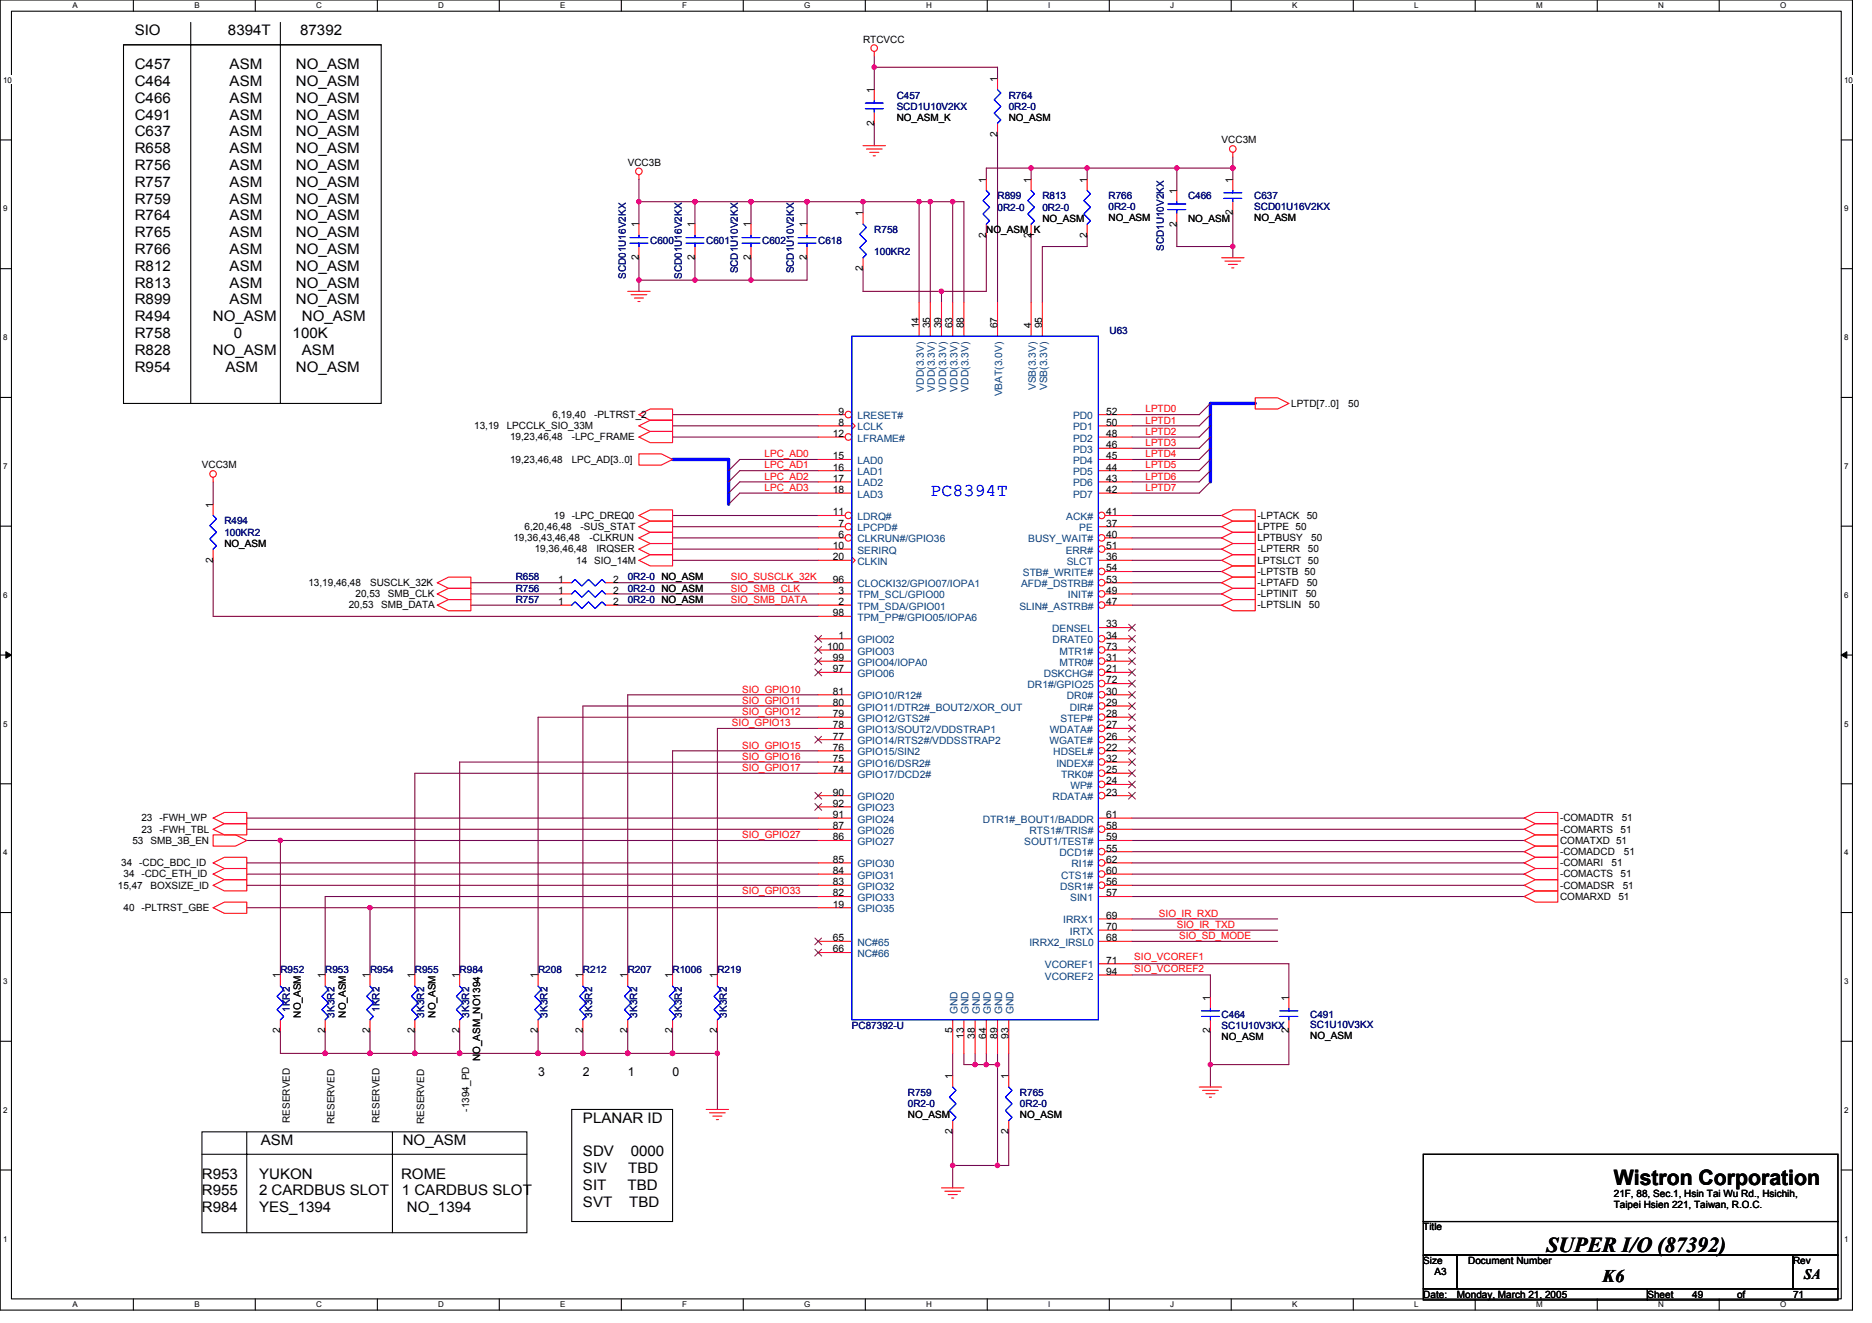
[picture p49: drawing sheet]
<svg xmlns="http://www.w3.org/2000/svg" width="297mm" height="210mm" viewBox="0 0 297 210" stroke-linecap="round" stroke-linejoin="round" font-family="sans-serif">
<defs><g id="words">
<g font-size="3.4">
<text x="256.1" y="188">Wistron Corporation</text>
<text x="245.4" y="198.6">SUPER I/O (87392)</text>
</g>
<text font-size="2.8" fill="#00f" x="147.6" y="78.7">PC8394T</text>
<text font-size="2.8" x="254.3" y="203.5">K6</text>
<g font-size="2.3">
<text x="21.4" y="5.6">SIO</text>
<text x="36.2" y="5.6">8394T</text>
<text x="47.6" y="5.6">87392</text>
<text x="21.4" y="11">C457</text>
<text x="36.4" y="11">ASM</text>
<text x="47" y="11">NO_ASM</text>
<text x="21.4" y="13.6">C464</text>
<text x="21.4" y="16.3">C466</text>
<text x="36.4" y="13.6">ASM</text>
<text x="36.4" y="16.3">ASM</text>
<text x="47" y="13.6">NO_ASM</text>
<text x="47" y="16.3">NO_ASM</text>
<text x="21.4" y="19">C491</text>
<text x="21.4" y="21.6">C637</text>
<text x="36.4" y="19">ASM</text>
<text x="36.4" y="21.6">ASM</text>
<text x="47" y="19">NO_ASM</text>
<text x="47" y="21.6">NO_ASM</text>
<text x="21.4" y="24.3">R658</text>
<text x="21.4" y="27">R756</text>
<text x="21.4" y="29.6">R757</text>
<text x="36.4" y="24.3">ASM</text>
<text x="36.4" y="27">ASM</text>
<text x="36.4" y="29.6">ASM</text>
<text x="47" y="24.3">NO_ASM</text>
<text x="47" y="27">NO_ASM</text>
<text x="47" y="29.6">NO_ASM</text>
<text x="21.4" y="32.3">R759</text>
<text x="21.4" y="35">R764</text>
<text x="36.4" y="32.3">ASM</text>
<text x="36.4" y="35">ASM</text>
<text x="47" y="32.3">NO_ASM</text>
<text x="47" y="35">NO_ASM</text>
<text x="21.4" y="37.6">R765</text>
<text x="21.4" y="40.3">R766</text>
<text x="36.4" y="37.6">ASM</text>
<text x="36.4" y="40.3">ASM</text>
<text x="47" y="37.6">NO_ASM</text>
<text x="47" y="40.3">NO_ASM</text>
<text x="21.4" y="43">R812</text>
<text x="21.4" y="45.6">R813</text>
<text x="36.4" y="43">ASM</text>
<text x="36.4" y="45.6">ASM</text>
<text x="47" y="43">NO_ASM</text>
<text x="47" y="45.6">NO_ASM</text>
<text x="21.4" y="48.3">R899</text>
<text x="21.4" y="51">R494</text>
<text x="21.4" y="53.6">R758</text>
<text x="33.8" y="51">NO_ASM</text>
<text x="36.4" y="48.3">ASM</text>
<text x="37.1" y="53.6">0</text>
<text x="46.4" y="53.6">100K</text>
<text x="47" y="48.3">NO_ASM</text>
<text x="47.9" y="51">NO_ASM</text>
<text x="21.4" y="56.3">R828</text>
<text x="21.4" y="59">R954</text>
<text x="33.8" y="56.3">NO_ASM</text>
<text x="35.8" y="59">ASM</text>
<text x="47" y="59">NO_ASM</text>
<text x="47.9" y="56.3">ASM</text>
<text x="92.5" y="178.1">PLANAR ID</text>
<text x="41.4" y="181.7">ASM</text>
<text x="63.9" y="181.7">NO_ASM</text>
<text x="92.5" y="183.4">SDV</text>
<text x="100.1" y="183.4">0000</text>
<text x="32" y="187">R953</text>
<text x="32" y="189.7">R955</text>
<text x="41.1" y="187">YUKON</text>
<text x="41.1" y="189.7">2 CARDBUS SLOT</text>
<text x="63.6" y="187">ROME</text>
<text x="63.8" y="189.7">1 CARDBUS SLOT</text>
<text x="92.5" y="186.1">SIV</text>
<text x="92.5" y="188.8">SIT</text>
<text x="92.5" y="191.4">SVT</text>
<text x="99.6" y="188.8">TBD</text>
<text x="99.7" y="186.1">TBD</text>
<text x="99.8" y="191.4">TBD</text>
<text x="32" y="192.3">R984</text>
<text x="41.1" y="192.3">YES_1394</text>
<text x="64.6" y="192.3">NO_1394</text>
<text x="286.3" y="203">SA</text>
</g>
<g font-size="1.9">
<text x="85.4" y="170.7">3</text>
<text x="92.5" y="170.7">2</text>
<text x="99.6" y="170.7">1</text>
<text x="106.7" y="170.7">0</text>
</g>
<g font-size="1.6">
<text x="136.9" y="6.8">RTCVCC</text>
<text x="138.7" y="14.8" transform="rotate(-90 138.7 14.8)">1</text>
<text x="158.3" y="13" transform="rotate(-90 158.3 13)">1</text>
<text x="138.7" y="19.9" transform="rotate(-90 138.7 19.9)">2</text>
<text x="142.3" y="19.2">NO_ASM_K</text>
<text x="158.3" y="21.7" transform="rotate(-90 158.3 21.7)">2</text>
<text x="160.1" y="19.2">NO_ASM</text>
<text x="193.8" y="22.8">VCC3M</text>
<text x="99.6" y="26.3">VCC3B</text>
<text x="156.5" y="29" transform="rotate(-90 156.5 29)">1</text>
<text x="163.6" y="29" transform="rotate(-90 163.6 29)">1</text>
<text x="172.5" y="29" transform="rotate(-90 172.5 29)">1</text>
<text x="195.6" y="29" transform="rotate(-90 195.6 29)">1</text>
<text x="136.9" y="34.3" transform="rotate(-90 136.9 34.3)">1</text>
<text x="165.4" y="35.2">NO_ASM</text>
<text x="175.9" y="35">NO_ASM</text>
<text x="186.7" y="35.9" transform="rotate(-90 186.7 35.9)">2</text>
<text x="186.7" y="30.8" transform="rotate(-90 186.7 30.8)">1</text>
<text x="188.5" y="35.2">NO_ASM</text>
<text x="195.6" y="34.2" transform="rotate(-90 195.6 34.2)">2</text>
<text x="199" y="35">NO_ASM</text>
<text x="101.4" y="41.3" transform="rotate(-90 101.4 41.3)">2</text>
<text x="101.4" y="36.1" transform="rotate(-90 101.4 36.1)">1</text>
<text x="110.3" y="41.3" transform="rotate(-90 110.3 41.3)">2</text>
<text x="110.3" y="36.1" transform="rotate(-90 110.3 36.1)">1</text>
<text x="119.1" y="41.3" transform="rotate(-90 119.1 41.3)">2</text>
<text x="119.1" y="36.1" transform="rotate(-90 119.1 36.1)">1</text>
<text x="128" y="41.3" transform="rotate(-90 128 41.3)">2</text>
<text x="128" y="36.1" transform="rotate(-90 128 36.1)">1</text>
<text x="156.5" y="37.7" transform="rotate(-90 156.5 37.7)">2</text>
<text x="156.5" y="37">NO_ASM_K</text>
<text x="163.6" y="37.7" transform="rotate(-90 163.6 37.7)">2</text>
<text x="172.5" y="37.7" transform="rotate(-90 172.5 37.7)">2</text>
<text x="136.9" y="43.1" transform="rotate(-90 136.9 43.1)">2</text>
<text x="145.8" y="52.1" transform="rotate(-90 145.8 52.1)">14</text>
<text x="147.6" y="52.1" transform="rotate(-90 147.6 52.1)">35</text>
<text x="149.4" y="52.1" transform="rotate(-90 149.4 52.1)">39</text>
<text x="151.1" y="52.1" transform="rotate(-90 151.1 52.1)">63</text>
<text x="152.9" y="52.1" transform="rotate(-90 152.9 52.1)">88</text>
<text x="158.3" y="52.1" transform="rotate(-90 158.3 52.1)">67</text>
<text x="163.6" y="52.1" transform="rotate(-90 163.6 52.1)">4</text>
<text x="165.4" y="52.1" transform="rotate(-90 165.4 52.1)">95</text>
<text x="133" y="65.8">9</text>
<text x="175.5" y="65.8">52</text>
<text x="204.9" y="64.5">LPTD[7..0]</text>
<text x="213.9" y="64.5">50</text>
<text x="75.2" y="68.1">13,19</text>
<text x="80.4" y="68.1">LPCCLK_SIO_33M</text>
<text x="80.9" y="69.9">19,23,46,48</text>
<text x="87.7" y="66.3">6,19,40</text>
<text x="90.7" y="69.9">-LPC_FRAME</text>
<text x="94.3" y="66.3">-PLTRST_2</text>
<text x="132.1" y="69.3">12</text>
<text x="133" y="67.5">8</text>
<text x="175.5" y="71.1">46</text>
<text x="175.5" y="69.3">48</text>
<text x="175.5" y="67.5">50</text>
<text x="32" y="74.3">VCC3M</text>
<text x="80.9" y="73.4">19,23,46,48</text>
<text x="90.7" y="73.4">LPC_AD[3..0]</text>
<text x="132.1" y="72.9">15</text>
<text x="132.1" y="74.7">16</text>
<text x="132.1" y="76.4">17</text>
<text x="175.5" y="76.4">43</text>
<text x="175.5" y="74.7">44</text>
<text x="175.5" y="72.9">45</text>
<text x="33.8" y="80.5" transform="rotate(-90 33.8 80.5)">1</text>
<text x="87.9" y="82.3">19 -LPC_DREQ0</text>
<text x="132.1" y="81.8">11</text>
<text x="132.1" y="78.2">18</text>
<text x="133" y="83.5">7</text>
<text x="175.5" y="81.8">41</text>
<text x="175.5" y="78.2">42</text>
<text x="175.5" y="83.5">37</text>
<text x="199.5" y="82.3">-LPTACK</text>
<text x="207.3" y="82.3">50</text>
<text x="33.8" y="89.3" transform="rotate(-90 33.8 89.3)">2</text>
<text x="35.6" y="86.8">NO_ASM</text>
<text x="81.5" y="85.9">19,36,43,46,48</text>
<text x="83.2" y="84.1">6,20,46,48</text>
<text x="84.9" y="87.7">19,36,46,48</text>
<text x="91.4" y="89.4">14 SIO_14M</text>
<text x="92.1" y="84.1">-SUS_STAT</text>
<text x="93.6" y="85.9">-CLKRUN</text>
<text x="94.6" y="87.7">IRQSER</text>
<text x="132.1" y="87.1">10</text>
<text x="132.1" y="88.9">20</text>
<text x="133" y="85.3">6</text>
<text x="175.5" y="85.3">40</text>
<text x="175.5" y="88.9">36</text>
<text x="175.5" y="87.1">51</text>
<text x="199.5" y="87.7">-LPTERR</text>
<text x="199.5" y="89.4">LPTSLCT 50</text>
<text x="199.5" y="85.9">LPTBUSY</text>
<text x="199.5" y="84.1">LPTPE 50</text>
<text x="207.5" y="87.7">50</text>
<text x="208.1" y="85.9">50</text>
<text x="48.9" y="93">13,19,46,48</text>
<text x="56.4" y="94.8">20,53</text>
<text x="58.7" y="93">SUSCLK_32K</text>
<text x="61.5" y="94.8">SMB_CLK</text>
<text x="88.6" y="92.4">1</text>
<text x="88.6" y="96">1</text>
<text x="88.6" y="94.2">1</text>
<text x="97.3" y="92.4">2</text>
<text x="97.3" y="96">2</text>
<text x="97.3" y="94.2">2</text>
<text x="132.1" y="92.4">96</text>
<text x="133" y="96">2</text>
<text x="133" y="94.2">3</text>
<text x="175.5" y="90.7">54</text>
<text x="175.5" y="92.4">53</text>
<text x="175.5" y="96">47</text>
<text x="175.5" y="94.2">49</text>
<text x="199.5" y="93">-LPTAFD</text>
<text x="199.5" y="94.8">-LPTINIT</text>
<text x="199.5" y="91.2">-LPTSTB 50</text>
<text x="207.2" y="94.8">50</text>
<text x="207.3" y="93">50</text>
<text x="55.3" y="96.5">20,53</text>
<text x="60.5" y="96.5">SMB_DATA</text>
<text x="132.1" y="97.8">98</text>
<text x="133" y="101.3">1</text>
<text x="175.5" y="99.5">33</text>
<text x="175.5" y="101.3">34</text>
<text x="199.5" y="96.5">-LPTSLIN</text>
<text x="207.7" y="96.5">50</text>
<text x="131.3" y="103.1">100</text>
<text x="132.1" y="104.9">99</text>
<text x="132.1" y="106.7">97</text>
<text x="175.5" y="104.9">31</text>
<text x="175.5" y="103.1">73</text>
<text x="175.5" y="106.7">21</text>
<text x="132.1" y="112">80</text>
<text x="132.1" y="113.8">79</text>
<text x="132.1" y="110.2">81</text>
<text x="175.5" y="108.4">72</text>
<text x="175.5" y="110.2">30</text>
<text x="175.5" y="113.8">28</text>
<text x="175.5" y="112">29</text>
<text x="132.1" y="115.5">78</text>
<text x="132.1" y="119.1">76</text>
<text x="132.1" y="117.3">77</text>
<text x="175.5" y="117.3">26</text>
<text x="175.5" y="119.1">22</text>
<text x="175.5" y="115.5">27</text>
<text x="132.1" y="122.7">74</text>
<text x="132.1" y="120.9">75</text>
<text x="175.5" y="122.7">25</text>
<text x="175.5" y="120.9">32</text>
<text x="175.5" y="124.4">24</text>
<text x="22.4" y="130.3">23 -FWH_WP</text>
<text x="132.1" y="128">92</text>
<text x="132.1" y="126.2">90</text>
<text x="132.1" y="129.8">91</text>
<text x="132.1" y="131.6">87</text>
<text x="175.5" y="126.2">23</text>
<text x="175.5" y="131.6">58</text>
<text x="175.5" y="129.8">61</text>
<text x="247.5" y="130.3">-COMADTR</text>
<text x="257.3" y="130.3">51</text>
<text x="19.2" y="137.4">34 -CDC_BDC_ID</text>
<text x="21" y="133.9">53 SMB_3B_EN</text>
<text x="22.4" y="132.1">23 -FWH_TBL</text>
<text x="132.1" y="133.3">86</text>
<text x="132.1" y="136.9">85</text>
<text x="175.5" y="133.3">59</text>
<text x="175.5" y="136.9">62</text>
<text x="175.5" y="135.1">55</text>
<text x="247.5" y="137.4">-COMARI</text>
<text x="247.5" y="132.1">-COMARTS</text>
<text x="247.5" y="133.9">COMATXD 51</text>
<text x="247.5" y="135.7">-COMADCD</text>
<text x="255.7" y="137.4">51</text>
<text x="257.1" y="132.1">51</text>
<text x="257.7" y="135.7">51</text>
<text x="18.7" y="141">15,47</text>
<text x="19.6" y="139.2">34 -CDC_ETH_ID</text>
<text x="23.9" y="141">BOXSIZE_ID</text>
<text x="132.1" y="144">19</text>
<text x="132.1" y="140.4">83</text>
<text x="132.1" y="142.2">82</text>
<text x="132.1" y="138.7">84</text>
<text x="175.5" y="142.2">57</text>
<text x="175.5" y="138.7">60</text>
<text x="175.5" y="140.4">56</text>
<text x="247.5" y="142.8">COMARXD</text>
<text x="247.5" y="139.2">-COMACTS</text>
<text x="247.5" y="141">-COMADSR</text>
<text x="256.8" y="142.8">51</text>
<text x="257.1" y="139.2">51</text>
<text x="257.5" y="141">51</text>
<text x="19.6" y="144.5">40 -PLTRST_GBE</text>
<text x="132.1" y="149.3">65</text>
<text x="175.5" y="145.8">69</text>
<text x="175.5" y="147.6">70</text>
<text x="175.5" y="149.3">68</text>
<text x="44.5" y="155.2" transform="rotate(-90 44.5 155.2)">1</text>
<text x="51.6" y="155.2" transform="rotate(-90 51.6 155.2)">1</text>
<text x="58.7" y="155.2" transform="rotate(-90 58.7 155.2)">1</text>
<text x="65.8" y="155.2" transform="rotate(-90 65.8 155.2)">1</text>
<text x="72.9" y="155.2" transform="rotate(-90 72.9 155.2)">1</text>
<text x="85.4" y="155.2" transform="rotate(-90 85.4 155.2)">1</text>
<text x="92.5" y="155.2" transform="rotate(-90 92.5 155.2)">1</text>
<text x="99.6" y="155.2" transform="rotate(-90 99.6 155.2)">1</text>
<text x="106.7" y="155.2" transform="rotate(-90 106.7 155.2)">1</text>
<text x="113.8" y="155.2" transform="rotate(-90 113.8 155.2)">1</text>
<text x="132.1" y="151.1">66</text>
<text x="175.5" y="154.7">94</text>
<text x="175.5" y="152.9">71</text>
<text x="47.7" y="161.4" transform="rotate(-90 47.7 161.4)">NO_ASM</text>
<text x="54.9" y="161.4" transform="rotate(-90 54.9 161.4)">NO_ASM</text>
<text x="69.1" y="161.4" transform="rotate(-90 69.1 161.4)">NO_ASM</text>
<text x="192" y="158.8" transform="rotate(-90 192 158.8)">1</text>
<text x="204.5" y="158.8" transform="rotate(-90 204.5 158.8)">1</text>
<text x="44.5" y="164" transform="rotate(-90 44.5 164)">2</text>
<text x="51.6" y="164" transform="rotate(-90 51.6 164)">2</text>
<text x="58.7" y="164" transform="rotate(-90 58.7 164)">2</text>
<text x="65.8" y="164" transform="rotate(-90 65.8 164)">2</text>
<text x="72.9" y="164" transform="rotate(-90 72.9 164)">2</text>
<text x="85.4" y="164" transform="rotate(-90 85.4 164)">2</text>
<text x="92.5" y="164" transform="rotate(-90 92.5 164)">2</text>
<text x="99.6" y="164" transform="rotate(-90 99.6 164)">2</text>
<text x="106.7" y="164" transform="rotate(-90 106.7 164)">2</text>
<text x="113.8" y="164" transform="rotate(-90 113.8 164)">2</text>
<text x="151.1" y="164" transform="rotate(-90 151.1 164)">5</text>
<text x="152.9" y="164.9" transform="rotate(-90 152.9 164.9)">13</text>
<text x="154.7" y="164.9" transform="rotate(-90 154.7 164.9)">38</text>
<text x="156.5" y="164.9" transform="rotate(-90 156.5 164.9)">64</text>
<text x="158.3" y="164.9" transform="rotate(-90 158.3 164.9)">89</text>
<text x="160" y="164.9" transform="rotate(-90 160 164.9)">93</text>
<text x="192" y="164" transform="rotate(-90 192 164)">2</text>
<text x="193.8" y="165">NO_ASM</text>
<text x="204.5" y="164" transform="rotate(-90 204.5 164)">2</text>
<text x="207.9" y="164.8">NO_ASM</text>
<text x="76.2" y="168.4" transform="rotate(-90 76.2 168.4)">NO_ASM_NO1394</text>
<text x="151.1" y="171.2" transform="rotate(-90 151.1 171.2)">1</text>
<text x="160" y="171.2" transform="rotate(-90 160 171.2)">1</text>
<text x="46" y="178.2" transform="rotate(-90 46 178.2)">RESERVED</text>
<text x="53.1" y="178.3" transform="rotate(-90 53.1 178.3)">RESERVED</text>
<text x="60.2" y="178.2" transform="rotate(-90 60.2 178.2)">RESERVED</text>
<text x="67.3" y="178.3" transform="rotate(-90 67.3 178.3)">RESERVED</text>
<text x="74.4" y="176.4" transform="rotate(-90 74.4 176.4)">-1394_PD</text>
<text x="144.1" y="177.4">NO_ASM</text>
<text x="151.1" y="180" transform="rotate(-90 151.1 180)">2</text>
<text x="160" y="180" transform="rotate(-90 160 180)">2</text>
<text x="161.8" y="177.4">NO_ASM</text>
<text x="256.1" y="189.9">21F, 88, Sec.1, Hsin Tai Wu Rd., Hsichih,</text>
<text x="256.1" y="191.7">Taipei Hsien 221, Taiwan, R.O.C.</text>
<text x="225.8" y="195.2">Title</text>
<text x="225.8" y="200.6">Size</text>
<text x="227.6" y="202.3">A3</text>
<text x="233" y="200.6">Document Number</text>
<text x="284.5" y="200.6">Rev</text>
<text x="225.8" y="205.9">Date:</text>
<text x="231.2" y="205.9">Monday, March 21, 2005</text>
<text x="261.4" y="205.9">Sheet</text>
<text x="268.5" y="205.9">49</text>
<text x="275.6" y="205.9">of</text>
<text x="284.5" y="205.9">71</text>
</g>
<g font-size="1.6" fill="#000080">
<text x="142.3" y="15.6">C457</text>
<text x="142.3" y="17.4">SCD1U10V2KX</text>
<text x="160.1" y="15.6">R764</text>
<text x="160.1" y="17.4">0R2-0</text>
<text x="158.3" y="31.6">R899</text>
<text x="158.3" y="33.4">0R2-0</text>
<text x="165.4" y="31.6">R813</text>
<text x="165.4" y="33.4">0R2-0</text>
<text x="175.9" y="31.6">R766</text>
<text x="175.9" y="33.3">0R2-0</text>
<text x="188.5" y="31.6">C466</text>
<text x="199" y="31.6">C637</text>
<text x="199" y="33.3">SCD01U16V2KX</text>
<text x="103.2" y="38.8">C600</text>
<text x="112.1" y="38.8">C601</text>
<text x="120.9" y="38.8">C602</text>
<text x="129.8" y="38.8">C618</text>
<text x="138.7" y="37">R758</text>
<text x="138.7" y="40.5">100KR2</text>
<text x="184.7" y="39.8" transform="rotate(-90 184.7 39.8)">SCD1U10V2KX</text>
<text x="99.3" y="44.3" transform="rotate(-90 99.3 44.3)">SCD01U16V2KX</text>
<text x="108.2" y="44.3" transform="rotate(-90 108.2 44.3)">SCD01U16V2KX</text>
<text x="117.1" y="43.4" transform="rotate(-90 117.1 43.4)">SCD1U10V2KX</text>
<text x="126" y="43.4" transform="rotate(-90 126 43.4)">SCD1U10V2KX</text>
<text x="176.1" y="53">U63</text>
<text x="35.6" y="83.2">R494</text>
<text x="35.6" y="85">100KR2</text>
<text x="81.8" y="92.1">R658</text>
<text x="81.8" y="95.7">R757</text>
<text x="81.8" y="93.9">R756</text>
<text x="99.6" y="92.1">0R2-0 NO_ASM</text>
<text x="99.6" y="95.7">0R2-0 NO_ASM</text>
<text x="99.6" y="93.9">0R2-0 NO_ASM</text>
<text x="44.5" y="154.3">R952</text>
<text x="51.6" y="154.3">R953</text>
<text x="58.7" y="154.3">R954</text>
<text x="65.8" y="154.3">R955</text>
<text x="72.9" y="154.3">R984</text>
<text x="85.4" y="154.3">R208</text>
<text x="92.5" y="154.3">R212</text>
<text x="99.6" y="154.3">R207</text>
<text x="106.7" y="154.3">R1006</text>
<text x="113.8" y="154.3">R219</text>
<text x="46" y="160.5" transform="rotate(-90 46 160.5)">1KR2</text>
<text x="53.1" y="161.4" transform="rotate(-90 53.1 161.4)">3K3R2</text>
<text x="60.2" y="160.5" transform="rotate(-90 60.2 160.5)">1KR2</text>
<text x="67.3" y="161.4" transform="rotate(-90 67.3 161.4)">3K3R2</text>
<text x="74.4" y="161.4" transform="rotate(-90 74.4 161.4)">3K3R2</text>
<text x="86.9" y="161.4" transform="rotate(-90 86.9 161.4)">3K3R2</text>
<text x="94" y="161.4" transform="rotate(-90 94 161.4)">3K3R2</text>
<text x="101.1" y="161.4" transform="rotate(-90 101.1 161.4)">3K3R2</text>
<text x="108.2" y="161.4" transform="rotate(-90 108.2 161.4)">3K3R2</text>
<text x="115.3" y="161.4" transform="rotate(-90 115.3 161.4)">3K3R2</text>
<text x="193.8" y="161.4">C464</text>
<text x="207.9" y="161.4">C491</text>
<text x="135.2" y="163.2">PC87392-U</text>
<text x="193.8" y="163.2">SC1U10V3KX</text>
<text x="207.9" y="163">SC1U10V3KX</text>
<text x="144.1" y="173.9">R759</text>
<text x="161.8" y="173.9">R765</text>
<text x="144.1" y="175.7">0R2-0</text>
<text x="161.8" y="175.7">0R2-0</text>
</g>
<g font-size="1.6" fill="#004080">
<text x="146.6" y="62.1" transform="rotate(-90 146.6 62.1)">VDD(3.3V)</text>
<text x="148.4" y="62.1" transform="rotate(-90 148.4 62.1)">VDD(3.3V)</text>
<text x="150.1" y="62.1" transform="rotate(-90 150.1 62.1)">VDD(3.3V)</text>
<text x="151.9" y="62.1" transform="rotate(-90 151.9 62.1)">VDD(3.3V)</text>
<text x="153.7" y="62.1" transform="rotate(-90 153.7 62.1)">VDD(3.3V)</text>
<text x="159" y="62.9" transform="rotate(-90 159 62.9)">VBAT(3.0V)</text>
<text x="164.4" y="61.9" transform="rotate(-90 164.4 61.9)">VSB(3.3V)</text>
<text x="166.1" y="61.9" transform="rotate(-90 166.1 61.9)">VSB(3.3V)</text>
<text x="136.1" y="66.5">LRESET#</text>
<text x="136.1" y="68.3">LCLK</text>
<text x="136.1" y="70.1">LFRAME#</text>
<text x="170.3" y="71.8">PD3</text>
<text x="170.3" y="70.1">PD2</text>
<text x="170.3" y="68.3">PD1</text>
<text x="170.3" y="66.5">PD0</text>
<text x="136.1" y="73.6">LAD0</text>
<text x="136.1" y="75.4">LAD1</text>
<text x="136.1" y="77.2">LAD2</text>
<text x="170.3" y="77.2">PD6</text>
<text x="170.3" y="75.4">PD5</text>
<text x="170.3" y="73.6">PD4</text>
<text x="136.1" y="82.5">LDRQ#</text>
<text x="136.1" y="79">LAD3</text>
<text x="169.2" y="82.5">ACK#</text>
<text x="170.3" y="79">PD7</text>
<text x="136.1" y="84.3">LPCPD#</text>
<text x="136.1" y="86.1">CLKRUN#/GPIO36</text>
<text x="136.1" y="87.8">SERIRQ</text>
<text x="136.1" y="89.6">CLKIN</text>
<text x="163.1" y="86.1">BUSY_WAIT#</text>
<text x="169.1" y="87.8">ERR#</text>
<text x="169.3" y="89.6">SLCT</text>
<text x="171.2" y="84.3">PE</text>
<text x="136.1" y="95">TPM_SCL/GPIO00</text>
<text x="136.1" y="93.2">CLOCKI32/GPIO07/IOPA1</text>
<text x="162" y="93.2">AFD#_DSTRB#</text>
<text x="162.3" y="91.4">STB#_WRITE#</text>
<text x="169.5" y="95">INIT#</text>
<text x="136.1" y="96.7">TPM_SDA/GPIO01</text>
<text x="136.1" y="98.5">TPM_PP#/GPIO05/IOPA6</text>
<text x="161.8" y="96.7">SLIN#_ASTRB#</text>
<text x="166.9" y="100.3">DENSEL</text>
<text x="136.1" y="102.1">GPIO02</text>
<text x="136.1" y="103.8">GPIO03</text>
<text x="136.1" y="105.6">GPIO04/IOPA0</text>
<text x="136.1" y="107.4">GPIO06</text>
<text x="165.6" y="107.4">DSKCHG#</text>
<text x="167" y="102.1">DRATE0</text>
<text x="168.1" y="105.6">MTR0#</text>
<text x="168.1" y="103.8">MTR1#</text>
<text x="136.1" y="112.7">GPIO11/DTR2#_BOUT2/XOR_OUT</text>
<text x="136.1" y="111">GPIO10/R12#</text>
<text x="163" y="109.2">DR1#/GPIO25</text>
<text x="169.3" y="111">DR0#</text>
<text x="169.7" y="112.7">DIR#</text>
<text x="136.1" y="114.5">GPIO12/GTS2#</text>
<text x="136.1" y="116.3">GPIO13/SOUT2/VDDSTRAP1</text>
<text x="136.1" y="119.8">GPIO15/SIN2</text>
<text x="136.1" y="118.1">GPIO14/RTS2#/VDDSSTRAP2</text>
<text x="166.5" y="118.1">WGATE#</text>
<text x="166.6" y="116.3">WDATA#</text>
<text x="167.1" y="119.8">HDSEL#</text>
<text x="168.3" y="114.5">STEP#</text>
<text x="136.1" y="123.4">GPIO17/DCD2#</text>
<text x="136.1" y="121.6">GPIO16/DSR2#</text>
<text x="167.6" y="121.6">INDEX#</text>
<text x="168.4" y="123.4">TRK0#</text>
<text x="169.8" y="125.2">WP#</text>
<text x="136.1" y="128.7">GPIO23</text>
<text x="136.1" y="127">GPIO20</text>
<text x="136.1" y="130.5">GPIO24</text>
<text x="155.9" y="130.5">DTR1#_BOUT1/BADDR</text>
<text x="167" y="127">RDATA#</text>
<text x="136.1" y="134.1">GPIO27</text>
<text x="136.1" y="137.6">GPIO30</text>
<text x="136.1" y="132.3">GPIO26</text>
<text x="162.5" y="134.1">SOUT1/TEST#</text>
<text x="163.4" y="132.3">RTS1#/TRIS#</text>
<text x="168.1" y="135.8">DCD1#</text>
<text x="170" y="137.6">RI1#</text>
<text x="136.1" y="141.2">GPIO32</text>
<text x="136.1" y="143">GPIO33</text>
<text x="136.1" y="139.4">GPIO31</text>
<text x="168.2" y="141.2">DSR1#</text>
<text x="168.4" y="139.4">CTS1#</text>
<text x="169.8" y="143">SIN1</text>
<text x="136.1" y="144.7">GPIO35</text>
<text x="168.7" y="146.5">IRRX1</text>
<text x="169.8" y="148.3">IRTX</text>
<text x="136.1" y="150.1">NC#65</text>
<text x="136.1" y="151.8">NC#66</text>
<text x="163.3" y="150.1">IRRX2_IRSL0</text>
<text x="165.8" y="155.4">VCOREF2</text>
<text x="165.8" y="153.6">VCOREF1</text>
<text x="151.9" y="160.9" transform="rotate(-90 151.9 160.9)">GND</text>
<text x="153.7" y="160.9" transform="rotate(-90 153.7 160.9)">GND</text>
<text x="155.5" y="160.9" transform="rotate(-90 155.5 160.9)">GND</text>
<text x="157.2" y="160.9" transform="rotate(-90 157.2 160.9)">GND</text>
<text x="159" y="160.9" transform="rotate(-90 159 160.9)">GND</text>
<text x="160.8" y="160.9" transform="rotate(-90 160.8 160.9)">GND</text>
</g>
<g font-size="1.6" fill="#f00">
<text x="181.8" y="65.4">LPTD0</text>
<text x="181.8" y="69">LPTD2</text>
<text x="181.8" y="70.8">LPTD3</text>
<text x="181.8" y="67.2">LPTD1</text>
<text x="121.3" y="72.5">LPC_AD0</text>
<text x="121.3" y="74.3">LPC_AD1</text>
<text x="121.3" y="77.9">LPC_AD3</text>
<text x="121.3" y="76.1">LPC_AD2</text>
<text x="181.8" y="74.3">LPTD5</text>
<text x="181.8" y="72.5">LPTD4</text>
<text x="181.8" y="77.9">LPTD7</text>
<text x="181.8" y="76.1">LPTD6</text>
<text x="116" y="93.9">SIO_SMB_CLK</text>
<text x="116" y="92.1">SIO_SUSCLK_32K</text>
<text x="116" y="95.7">SIO_SMB_DATA</text>
<text x="117.7" y="113.4">SIO_GPIO12</text>
<text x="117.7" y="109.9">SIO_GPIO10</text>
<text x="117.7" y="111.7">SIO_GPIO11</text>
<text x="116.1" y="115.2">SIO_GPIO13</text>
<text x="117.7" y="118.8">SIO_GPIO15</text>
<text x="117.7" y="120.5">SIO_GPIO16</text>
<text x="117.7" y="122.3">SIO_GPIO17</text>
<text x="117.7" y="133">SIO_GPIO27</text>
<text x="117.7" y="141.9">SIO_GPIO33</text>
<text x="183.9" y="145.4">SIO_IR_RXD</text>
<text x="186.7" y="147.2">SIO_IR_TXD</text>
<text x="187.1" y="149">SIO_SD_MODE</text>
<text x="180" y="152.4">SIO_VCOREF1</text>
<text x="180" y="154.2">SIO_VCOREF2</text>
</g>
<g font-size="1.3">
<text x="11.5" y="1.3">A</text>
<text x="30.8" y="1.3">B</text>
<text x="50.2" y="1.3">C</text>
<text x="69.6" y="1.3">D</text>
<text x="88.9" y="1.3">E</text>
<text x="108.3" y="1.3">F</text>
<text x="127.6" y="1.3">G</text>
<text x="147" y="1.3">H</text>
<text x="166.3" y="1.3">I</text>
<text x="185.7" y="1.3">J</text>
<text x="205" y="1.3">K</text>
<text x="224.4" y="1.3">L</text>
<text x="243.8" y="1.3">M</text>
<text x="263.1" y="1.3">N</text>
<text x="282.5" y="1.3">O</text>
<text x=".5" y="13.1">10</text>
<text x="292.6" y="13.1">10</text>
<text x=".5" y="33.5">9</text>
<text x="292.6" y="33.5">9</text>
<text x=".5" y="54">8</text>
<text x="292.6" y="54">8</text>
<text x=".5" y="74.4">7</text>
<text x="292.6" y="74.4">7</text>
<text x=".5" y="94.8">6</text>
<text x="292.6" y="94.8">6</text>
<text x=".5" y="115.3">5</text>
<text x="292.6" y="115.3">5</text>
<text x=".5" y="135.7">4</text>
<text x="292.6" y="135.7">4</text>
<text x=".5" y="156.1">3</text>
<text x="292.6" y="156.1">3</text>
<text x=".5" y="176.6">2</text>
<text x="292.6" y="176.6">2</text>
<text x=".5" y="197">1</text>
<text x="292.6" y="197">1</text>
<text x="11.5" y="207.4">A</text>
<text x="30.8" y="207.4">B</text>
<text x="50.2" y="207.4">C</text>
<text x="69.6" y="207.4">D</text>
<text x="88.9" y="207.4">E</text>
<text x="108.3" y="207.4">F</text>
<text x="127.6" y="207.4">G</text>
<text x="147" y="207.4">H</text>
<text x="166.3" y="207.4">I</text>
<text x="185.7" y="207.4">J</text>
<text x="205" y="207.4">K</text>
<text x="224.4" y="207.4">L</text>
<text x="243.8" y="207.4">M</text>
<text x="263.1" y="207.4">N</text>
<text x="282.5" y="207.4">O</text>
</g>
</g></defs>
<path d="M0 0h293.9v207.9h-293.9zM1.8 1.8h290.4v204.3h-290.4z" fill="none" stroke="#000" stroke-width=".17"/>
<g fill="#fff">
<path d="M11.5 .2h.8v1.4h-.8z"/>
<path d="M11.5 206.3h.8v1.4h-.8z"/>
</g>
<path d="M21.2 0v1.8M21.2 206.1v1.8" fill="none" stroke="#000" stroke-width=".17"/>
<g fill="#fff">
<path d="M30.8 .2h.9v1.4h-.9z"/>
<path d="M30.8 206.3h.9v1.4h-.9z"/>
</g>
<path d="M40.5 0v1.8M40.5 206.1v1.8" fill="none" stroke="#000" stroke-width=".17"/>
<g fill="#fff">
<path d="M50.2 .2h.9v1.4h-.9z"/>
<path d="M50.2 206.3h.9v1.4h-.9z"/>
</g>
<path d="M59.9 0v1.8M59.9 206.1v1.8" fill="none" stroke="#000" stroke-width=".17"/>
<g fill="#fff">
<path d="M69.6 .2h.9v1.4h-.9z"/>
<path d="M69.6 206.3h.9v1.4h-.9z"/>
</g>
<path d="M79.2 0v1.8M79.2 206.1v1.8" fill="none" stroke="#000" stroke-width=".17"/>
<g fill="#fff">
<path d="M88.9 .2h.8v1.4h-.8z"/>
<path d="M88.9 206.3h.8v1.4h-.8z"/>
</g>
<path d="M98.6 0v1.8M98.6 206.1v1.8" fill="none" stroke="#000" stroke-width=".17"/>
<g fill="#fff">
<path d="M108.3 .2h.7v1.4h-.7z"/>
<path d="M108.3 206.3h.7v1.4h-.7z"/>
</g>
<path d="M117.9 0v1.8M117.9 206.1v1.8" fill="none" stroke="#000" stroke-width=".17"/>
<g fill="#fff">
<path d="M127.6 .2h1v1.4h-1z"/>
<path d="M127.6 206.3h1v1.4h-1z"/>
</g>
<path d="M137.3 0v1.8M137.3 206.1v1.8" fill="none" stroke="#000" stroke-width=".17"/>
<g fill="#fff">
<path d="M147 .2h.9v1.4h-.9z"/>
<path d="M147 206.3h.9v1.4h-.9z"/>
</g>
<path d="M156.7 0v1.8M156.7 206.1v1.8" fill="none" stroke="#000" stroke-width=".17"/>
<g fill="#fff">
<path d="M166.3 .2h.4v1.4h-.4z"/>
<path d="M166.3 206.3h.4v1.4h-.4z"/>
</g>
<path d="M176 0v1.8M176 206.1v1.8" fill="none" stroke="#000" stroke-width=".17"/>
<g fill="#fff">
<path d="M185.7 .2h.6v1.4h-.6z"/>
<path d="M185.7 206.3h.6v1.4h-.6z"/>
</g>
<path d="M195.4 0v1.8M195.4 206.1v1.8" fill="none" stroke="#000" stroke-width=".17"/>
<g fill="#fff">
<path d="M205 .2h.9v1.4h-.9z"/>
<path d="M205 206.3h.9v1.4h-.9z"/>
</g>
<path d="M214.7 0v1.8M214.7 206.1v1.8" fill="none" stroke="#000" stroke-width=".17"/>
<g fill="#fff">
<path d="M224.4 .2h.7v1.4h-.7z"/>
<path d="M224.4 206.3h.7v1.4h-.7z"/>
</g>
<path d="M234.1 0v1.8M234.1 206.1v1.8" fill="none" stroke="#000" stroke-width=".17"/>
<g fill="#fff">
<path d="M243.8 .2h1v1.4h-1z"/>
<path d="M243.8 206.3h1v1.4h-1z"/>
</g>
<path d="M253.4 0v1.8M253.4 206.1v1.8" fill="none" stroke="#000" stroke-width=".17"/>
<g fill="#fff">
<path d="M263.1 .2h.9v1.4h-.9z"/>
<path d="M263.1 206.3h.9v1.4h-.9z"/>
</g>
<path d="M272.8 0v1.8M272.8 206.1v1.8" fill="none" stroke="#000" stroke-width=".17"/>
<g fill="#fff">
<path d="M282.5 .2h1v1.4h-1z"/>
<path d="M282.5 206.3h1v1.4h-1z"/>
<path d="M.5 12h1.4v1.4h-1.4z"/>
<path d="M292.6 12h1.4v1.4h-1.4z"/>
<path d="M.5 32.4h.7v1.4h-.7z"/>
<path d="M292.6 32.4h.7v1.4h-.7z"/>
</g>
<path d="M0 22.2h1.8M292.2 22.2h1.7" fill="none" stroke="#000" stroke-width=".17"/>
<g fill="#fff">
<path d="M.5 52.8h.7v1.5h-.7z"/>
<path d="M292.6 52.8h.7v1.5h-.7z"/>
</g>
<path d="M0 42.6h1.8M292.2 42.6h1.7" fill="none" stroke="#000" stroke-width=".17"/>
<g fill="#fff">
<path d="M.5 73.3h.7v1.4h-.7z"/>
<path d="M292.6 73.3h.7v1.4h-.7z"/>
</g>
<path d="M0 63.1h1.8M292.2 63.1h1.7" fill="none" stroke="#000" stroke-width=".17"/>
<g fill="#fff">
<path d="M.5 93.7h.7v1.4h-.7z"/>
<path d="M292.6 93.7h.7v1.4h-.7z"/>
</g>
<path d="M0 83.5h1.8M292.2 83.5h1.7" fill="none" stroke="#000" stroke-width=".17"/>
<g fill="#fff">
<path d="M.5 114.1h.7v1.4h-.7z"/>
<path d="M292.6 114.1h.7v1.4h-.7z"/>
</g>
<path d="M0 103.9h1.8M292.2 103.9h1.7" fill="none" stroke="#000" stroke-width=".17"/>
<path d="M.9 103.4l.9 .5-.9 .5zM292.2 103.9l.8-.5v1z" fill="#000" stroke="#000" stroke-width=".16"/>
<g fill="#fff">
<path d="M.5 134.6h.7v1.4h-.7z"/>
<path d="M292.6 134.6h.7v1.4h-.7z"/>
</g>
<path d="M0 124.4h1.8M292.2 124.4h1.7" fill="none" stroke="#000" stroke-width=".17"/>
<g fill="#fff">
<path d="M.5 155h.7v1.4h-.7z"/>
<path d="M292.6 155h.7v1.4h-.7z"/>
</g>
<path d="M0 144.8h1.8M292.2 144.8h1.7" fill="none" stroke="#000" stroke-width=".17"/>
<g fill="#fff">
<path d="M.5 175.4h.7v1.4h-.7z"/>
<path d="M292.6 175.4h.7v1.4h-.7z"/>
</g>
<path d="M0 165.2h1.8M292.2 165.2h1.7" fill="none" stroke="#000" stroke-width=".17"/>
<g fill="#fff">
<path d="M.5 195.8h.7v1.5h-.7z"/>
<path d="M292.6 195.8h.7v1.5h-.7z"/>
</g>
<g fill="none" stroke="#000" stroke-width=".17">
<path d="M19.6 7.1h40.9v56.9h-40.9zM19.6 7.1h40.9M30.3 3.6v60.4M44.5 3.6v60.4M32 179.6h51.6v16h-51.6zM39.2 179.6v16M62.3 179.6v16M90.7 176h16v17.8h-16zM0 185.6h1.8M32 183.1h51.6M225.8 183.1h65.8v10.7h-65.8zM225.8 193.8h65.8v5.3h-65.8z"/>
<path d="M225.8 199.1h5.4v5.4h-5.4zM231.2 199.1h53.3v5.4h-53.3zM284.5 199.1h7.1v5.4h-7.1zM292.2 185.6h1.7M225.8 204.5h35.6v1.7h-35.6zM261.4 204.5h30.2v1.7h-30.2z"/>
</g>
<g fill="none" stroke="#800040" stroke-width=".17">
<path d="M138.7 8.9v1.8h19.6v1.7M138.7 10.7v3.5M138.7 19.6v3.5M101.4 28.4v7.2M101.4 32h51.5v16M110.3 32v3.6M119.2 32v3.6M128.1 32v3.6M136.9 32v1.8M145.8 32v16M147.6 32v16M151.2 32v16"/>
<path d="M156.5 37.3v8.9h-19.6v-3.5M158.3 21.3v26.7M163.6 26.7v1.7M163.6 37.3v10.7M172.5 26.7v1.7M172.5 37.3v1.8h-7.1v8.9M186.7 26.7v3.5M186.7 35.6v3.5h8.9M195.6 24.9v3.5M195.6 33.8v7.1M195.6 26.7h-39.1v1.7M101.4 40.9v5.3"/>
<path d="M110.3 40.9v3.5M119.2 40.9v3.5M128.1 40.9v3.5h-26.7M149.4 46.2v1.8M33.8 76.5v3.5M106.7 69.3h23.1M106.7 65.8h23.1M106.7 67.6h23.1M129.8 74.7h-12.4l-1.8 1.8M129.8 72.9h-12.4l-1.8 1.8M129.8 78.2h-12.4l-1.8 1.8M129.8 76.5h-12.4l-1.8 1.7"/>
<path d="M192.1 69.3l-1.8 1.8h-10.7M192.1 72.9l-1.8 1.8h-10.7M192.1 67.6l-1.8 1.7h-10.7M192.1 71.1l-1.8 1.8h-10.7M192.1 65.8l-1.8 1.8h-10.7M192.1 64l-1.8 1.8h-10.7M192.1 74.7l-1.8 1.8h-10.7M192.1 76.5l-1.8 1.7h-10.7M33.8 88.9v8.9h96M74.7 94.2h14.2M74.7 92.5h14.2M74.7 96h14.2"/>
<path d="M97.8 94.2h32M97.8 92.5h32M97.8 96h32M106.7 85.3h23.1M106.7 83.6h23.1M106.7 87.1h23.1M106.7 81.8h23.1M106.7 88.9h23.1M179.6 94.2h14.2M179.6 92.5h14.2M179.6 96h14.2M179.6 85.3h14.2"/>
<path d="M179.6 90.7h14.2M179.6 83.6h14.2M179.6 87.1h14.2M179.6 81.8h14.2M179.6 88.9h14.2M129.8 115.6h-16v39.1M129.8 113.8h-44.4v40.9M129.8 110.2h-30.2v44.5M129.8 119.1h-23.1v35.6M129.8 112h-37.3v42.7M39.2 133.3h90.6M39.2 129.8h90.6"/>
<path d="M39.2 131.6h90.6M39.2 136.9h90.6M39.2 138.7h90.6M44.5 133.3v21.4M129.8 122.7h-64v32M129.8 120.9h-56.9v33.8M179.6 133.3h62.2M179.6 129.8h62.2M179.6 131.6h62.2M179.6 136.9h62.2M179.6 138.7h62.2M179.6 135.1h62.2"/>
<path d="M39.2 144h90.6M39.2 140.5h90.6M58.7 144v10.7M129.8 142.2h-78.2v12.5M179.6 154.7h12.5v3.5M179.6 152.9h24.9v5.3M179.6 142.2h62.2M179.6 140.5h62.2M179.6 145.8h23.1M179.6 147.6h23.1M179.6 149.4h23.1M44.5 163.6v3.5h69.3"/>
<path d="M51.6 163.6v3.5M58.7 163.6v3.5M65.8 163.6v3.5M72.9 163.6v3.5M85.4 163.6v3.5M92.5 163.6v3.5M99.6 163.6v3.5M106.7 163.6v3.5M113.8 163.6v12.4M151.2 167.1v3.6M151.2 179.6v8.9M152.9 167.1v1.8h5.4"/>
<path d="M154.7 167.1v1.8M156.5 167.1v1.8M158.3 167.1v17.8M160.1 167.1v3.6M160.1 179.6v5.3h-8.9M192.1 163.6v8.9M204.5 163.6v5.3h-12.4"/>
</g>
<g fill="#f0f" stroke="#f0f" stroke-width=".17">
<circle cx="138.7" cy="10.7" r=".35"/>
<circle cx="195.6" cy="39.1" r=".35"/>
<circle cx="58.7" cy="167.1" r=".35"/>
<circle cx="51.6" cy="167.1" r=".35"/>
<circle cx="106.7" cy="167.1" r=".35"/>
<circle cx="99.6" cy="167.1" r=".35"/>
<circle cx="119.2" cy="44.4" r=".35"/>
<circle cx="44.5" cy="133.3" r=".35"/>
<circle cx="151.2" cy="32" r=".35"/>
<circle cx="154.7" cy="168.9" r=".35"/>
<circle cx="156.5" cy="168.9" r=".35"/>
<circle cx="58.7" cy="144" r=".35"/>
<circle cx="85.4" cy="167.1" r=".35"/>
<circle cx="72.9" cy="167.1" r=".35"/>
<circle cx="65.8" cy="167.1" r=".35"/>
<circle cx="192.1" cy="168.9" r=".35"/>
<circle cx="110.3" cy="44.4" r=".35"/>
<circle cx="136.9" cy="32" r=".35"/>
<circle cx="128" cy="32" r=".35"/>
<circle cx="145.8" cy="32" r=".35"/>
<circle cx="158.3" cy="184.9" r=".35"/>
<circle cx="158.3" cy="168.9" r=".35"/>
<circle cx="92.5" cy="167.1" r=".35"/>
<circle cx="101.4" cy="44.4" r=".35"/>
<circle cx="151.2" cy="184.9" r=".35"/>
<circle cx="147.6" cy="32" r=".35"/>
<circle cx="149.4" cy="46.2" r=".35"/>
<circle cx="110.3" cy="32" r=".35"/>
<circle cx="101.4" cy="32" r=".35"/>
<circle cx="113.8" cy="167.1" r=".35"/>
<circle cx="119.2" cy="32" r=".35"/>
<circle cx="186.7" cy="26.7" r=".35"/>
<circle cx="172.5" cy="26.7" r=".35"/>
<circle cx="195.6" cy="26.7" r=".35"/>
<circle cx="163.6" cy="26.7" r=".35"/>
</g>
<path d="M106.7 72.9h8.9v7.1M199.2 64h-7.1v12.5" fill="none" stroke="#00f" stroke-width=".53"/>
<g fill="none" stroke="#f00" stroke-width=".17">
<path d="M138.7 8.2v.7M101.4 27.7v.7M136.9 23.1h3.6M137.5 23.6h2.5M138 24.2h1.4M138.6 24.7h.3M195.6 24.2v.7M99.6 46.2h3.6M100.1 46.8h2.5M100.7 47.3h1.4M101.2 47.8h.4M193.8 40.9h3.6"/>
<path d="M194.4 41.4h2.5M194.9 42h1.4M195.4 42.5h.4M33.8 75.7v.8M101.4 72h3.5l1.8 .9-1.8 .9h-3.5zM101.4 69.3l1.8-.8h3.5v1.7h-3.5zM101.4 65.8l1.8-.9h3.5v1.8h-3.5zM101.4 67.6l1.8-.9h3.5v1.8h-3.5zM199.2 63.1h3.5l1.8 .9-1.8 .9h-3.5zM69.4 92.5l1.8-.9h3.5v1.7h-3.5zM69.4 94.2l1.8-.9h3.5v1.8h-3.5zM69.4 96l1.8-.9h3.5v1.8h-3.5z"/>
<path d="M88.9 92.5h1.8M88.9 96h1.8M88.9 94.2h1.8M96.1 92.5h1.7M96.1 96h1.7M96.1 94.2h1.7M101.4 88.9l1.8-.9h3.5v1.8h-3.5zM101.4 83.6l1.8-.9h3.5v1.8h-3.5zM101.4 87.1l1.8-.9h3.5v1.8h-3.5zM101.4 81.8l1.8-.9h3.5v1.8h-3.5zM101.4 85.3l1.8-.8h3.5v1.7h-3.5zM193.8 92.5l1.8-.9h3.6v1.7h-3.6z"/>
<path d="M193.8 81.8l1.8-.9h3.6v1.8h-3.6zM193.8 87.1l1.8-.9h3.6v1.8h-3.6zM193.8 88.9l1.8-.9h3.6v1.8h-3.6zM193.8 96l1.8-.9h3.6v1.8h-3.6zM193.8 94.2l1.8-.9h3.6v1.8h-3.6zM193.8 85.3l1.8-.8h3.6v1.7h-3.6zM193.8 83.6l1.8-.9h3.6v1.8h-3.6zM193.8 90.7l1.8-.9h3.6v1.8h-3.6zM33.8 136.9l1.8-.9h3.6v1.8h-3.6zM33.8 131.6l1.8-.9h3.6v1.8h-3.6zM33.8 138.7l1.8-.9h3.6v1.8h-3.6zM33.8 132.5h3.6l1.8 .8-1.8 .9h-3.6z"/>
<path d="M33.8 129.8l1.8-.9h3.6v1.8h-3.6zM241.8 136.9l1.8-.9h3.6v1.8h-3.6zM241.8 131.6l1.8-.9h3.6v1.8h-3.6zM241.8 133.3l1.8-.8h3.6v1.7h-3.6zM241.8 129.8l1.8-.9h3.6v1.8h-3.6zM241.8 138.7l1.8-.9h3.6v1.8h-3.6zM241.8 135.1l1.8-.9h3.6v1.8h-3.6zM33.8 144l1.8-.9h3.6v1.8h-3.6zM33.8 140.5l1.8-.9h3.6v1.8h-3.6zM44.5 154.7v1.8M58.7 154.7v1.8M192.1 158.2v1.8"/>
<path d="M204.5 158.2v1.8M241.8 142.2l1.8-.8h3.6v1.7h-3.6zM241.8 140.5l1.8-.9h3.6v1.8h-3.6zM44.5 161.8v1.8M58.7 161.8v1.8M112.1 176h3.5M112.6 176.6h2.5M113.1 177.1h1.5M113.7 177.6h.3M151.2 170.7v1.8M151.2 177.8v1.8M160.1 170.7v1.8"/>
<path d="M160.1 177.8v1.8M190.3 172.5h3.5M190.8 173h2.5M191.3 173.5h1.5M191.9 174.1h.3M192.1 161.8v1.8M204.5 161.8v1.8M149.4 188.5h3.5M149.9 189h2.5M150.4 189.5h1.5M151 190.1h.3"/>
<circle cx="138.7" cy="7.6" r=".52"/>
<circle cx="101.4" cy="27.2" r=".52"/>
<circle cx="195.6" cy="23.6" r=".52"/>
<circle cx="33.8" cy="75.2" r=".52"/>
</g>
<g fill="none" stroke="#00f" stroke-width=".17">
<path d="M90.7 92.5l.5-.6 1.1 1.1 1.1-1.1 1 1.1 1.1-1.1 .6 .6M90.7 96l.5-.5 1.1 1 1.1-1 1 1 1.1-1 .6 .5M90.7 94.2l.5-.5 1.1 1.1 1.1-1.1 1 1.1 1.1-1.1 .6 .5M44.5 156.5l.5 .5-1 1.1 1 1-1 1.1 1 1.1-.5 .5M58.7 156.5l.5 .5-1 1.1 1 1-1 1.1 1 1.1-.5 .5M151.2 172.5l.5 .5-1.1 1.1 1.1 1-1.1 1.1 1.1 1.1-.5 .5M160.1 172.5l.5 .5-1.1 1.1 1.1 1-1.1 1.1 1.1 1.1-.5 .5M190.6 160.4h2.9M190.6 161.3h2.9M192.1 160v.4M192.1 161.3v.5M203.1 160.4h2.8"/>
<path d="M203.1 161.3h2.8M204.5 160v.4M204.5 161.3v.5"/>
</g>
<circle cx="174.8" cy="113.8" r=".52" fill="#fff" stroke="#f00" stroke-width=".17"/>
<path d="M163.6 48v5.3M175.3 113.8h4.3" fill="none" stroke="#f00" stroke-width=".17"/>
<path d="M179.1 113.3l1.1 1M180.1 113.3l-1 1" fill="none" stroke="#804000" stroke-width=".16"/>
<circle cx="174.8" cy="112" r=".52" fill="#fff" stroke="#f00" stroke-width=".17"/>
<path d="M129.8 101.3h5.4M175.3 112h4.3" fill="none" stroke="#f00" stroke-width=".17"/>
<path d="M129.3 100.8l1.1 1.1M130.4 100.8l-1.1 1.1M179.1 111.5l1.1 1.1M180.1 111.5l-1 1.1" fill="none" stroke="#804000" stroke-width=".16"/>
<circle cx="174.8" cy="110.2" r=".52" fill="#fff" stroke="#f00" stroke-width=".17"/>
<path d="M175.3 110.2h4.3" fill="none" stroke="#f00" stroke-width=".17"/>
<path d="M179.1 109.7l1.1 1.1M180.1 109.7l-1 1.1" fill="none" stroke="#804000" stroke-width=".16"/>
<circle cx="134.6" cy="83.6" r=".52" fill="#fff" stroke="#f00" stroke-width=".17"/>
<path d="M129.8 83.6h4.3" fill="none" stroke="#f00" stroke-width=".17"/>
<circle cx="174.8" cy="104.9" r=".52" fill="#fff" stroke="#f00" stroke-width=".17"/>
<path d="M175.3 104.9h4.3" fill="none" stroke="#f00" stroke-width=".17"/>
<path d="M179.1 104.4l1.1 1.1M180.1 104.4l-1 1.1" fill="none" stroke="#804000" stroke-width=".16"/>
<circle cx="134.6" cy="65.8" r=".52" fill="#fff" stroke="#f00" stroke-width=".17"/>
<path d="M129.8 65.8h4.3" fill="none" stroke="#f00" stroke-width=".17"/>
<circle cx="174.8" cy="120.9" r=".52" fill="#fff" stroke="#f00" stroke-width=".17"/>
<path d="M174.3 99.6h5.3M175.3 120.9h4.3" fill="none" stroke="#f00" stroke-width=".17"/>
<path d="M179.1 99l1.1 1.1M180.1 99l-1 1.1M179.1 120.4l1.1 1.1M180.1 120.4l-1 1.1" fill="none" stroke="#804000" stroke-width=".16"/>
<circle cx="174.8" cy="117.3" r=".52" fill="#fff" stroke="#f00" stroke-width=".17"/>
<path d="M175.3 117.3h4.3" fill="none" stroke="#f00" stroke-width=".17"/>
<path d="M179.1 116.8l1.1 1.1M180.1 116.8l-1 1.1" fill="none" stroke="#804000" stroke-width=".16"/>
<circle cx="174.8" cy="101.3" r=".52" fill="#fff" stroke="#f00" stroke-width=".17"/>
<path d="M147.6 48v5.3M174.3 78.2h5.3M129.8 96h5.4M174.3 88.9h5.3M175.3 101.3h4.3" fill="none" stroke="#f00" stroke-width=".17"/>
<path d="M179.1 100.8l1.1 1.1M180.1 100.8l-1 1.1" fill="none" stroke="#804000" stroke-width=".16"/>
<circle cx="174.8" cy="122.7" r=".52" fill="#fff" stroke="#f00" stroke-width=".17"/>
<path d="M149.4 48v5.3M129.8 94.2h5.4M174.3 83.6h5.3M175.3 122.7h4.3M154.7 161.8v5.3" fill="none" stroke="#f00" stroke-width=".17"/>
<path d="M179.1 122.2l1.1 1M180.1 122.2l-1 1" fill="none" stroke="#804000" stroke-width=".16"/>
<circle cx="174.8" cy="85.3" r=".52" fill="#fff" stroke="#f00" stroke-width=".17"/>
<path d="M175.3 85.3h4.3" fill="none" stroke="#f00" stroke-width=".17"/>
<circle cx="174.8" cy="115.6" r=".52" fill="#fff" stroke="#f00" stroke-width=".17"/>
<path d="M175.3 115.6h4.3" fill="none" stroke="#f00" stroke-width=".17"/>
<path d="M179.1 115l1.1 1.1M180.1 115l-1 1.1" fill="none" stroke="#804000" stroke-width=".16"/>
<circle cx="174.8" cy="81.8" r=".52" fill="#fff" stroke="#f00" stroke-width=".17"/>
<path d="M174.3 76.5h5.3M175.3 81.8h4.3M151.2 161.8v5.3" fill="none" stroke="#f00" stroke-width=".17"/>
<circle cx="134.6" cy="85.3" r=".52" fill="#fff" stroke="#f00" stroke-width=".17"/>
<path d="M129.8 67.6h5.4M135.2 67l.5 .6-.5 .5M174.3 74.7h5.3M174.3 71.1h5.3M129.8 85.3h4.3M129.8 87.1h5.4" fill="none" stroke="#f00" stroke-width=".17"/>
<circle cx="134.6" cy="81.8" r=".52" fill="#fff" stroke="#f00" stroke-width=".17"/>
<path d="M129.8 81.8h4.3" fill="none" stroke="#f00" stroke-width=".17"/>
<circle cx="134.6" cy="69.3" r=".52" fill="#fff" stroke="#f00" stroke-width=".17"/>
<path d="M145.8 48v5.3M129.8 69.3h4.3M129.8 72.9h5.4M129.8 74.7h5.4M129.8 76.5h5.4M129.8 78.2h5.4M129.8 88.9h5.4M135.2 88.4l.5 .5-.5 .5M129.8 144h5.4M152.9 161.8v5.3" fill="none" stroke="#f00" stroke-width=".17"/>
<circle cx="174.8" cy="106.7" r=".52" fill="#fff" stroke="#f00" stroke-width=".17"/>
<path d="M175.3 106.7h4.3" fill="none" stroke="#f00" stroke-width=".17"/>
<path d="M179.1 106.2l1.1 1M180.1 106.2l-1 1" fill="none" stroke="#804000" stroke-width=".16"/>
<circle cx="174.8" cy="119.1" r=".52" fill="#fff" stroke="#f00" stroke-width=".17"/>
<path d="M175.3 119.1h4.3" fill="none" stroke="#f00" stroke-width=".17"/>
<path d="M179.1 118.6l1.1 1.1M180.1 118.6l-1 1.1" fill="none" stroke="#804000" stroke-width=".16"/>
<circle cx="174.8" cy="126.2" r=".52" fill="#fff" stroke="#f00" stroke-width=".17"/>
<path d="M175.3 126.2h4.3" fill="none" stroke="#f00" stroke-width=".17"/>
<path d="M179.1 125.7l1.1 1.1M180.1 125.7l-1 1.1" fill="none" stroke="#804000" stroke-width=".16"/>
<circle cx="174.8" cy="124.4" r=".52" fill="#fff" stroke="#f00" stroke-width=".17"/>
<path d="M175.3 124.5h4.3" fill="none" stroke="#f00" stroke-width=".17"/>
<path d="M179.1 123.9l1.1 1.1M180.1 123.9l-1 1.1" fill="none" stroke="#804000" stroke-width=".16"/>
<circle cx="174.8" cy="96" r=".52" fill="#fff" stroke="#f00" stroke-width=".17"/>
<path d="M174.3 69.3h5.3M129.8 97.8h5.4M129.8 92.5h5.4M175.3 96h4.3M129.8 112h5.4M129.8 103.1h5.4M129.8 104.9h5.4M129.8 106.7h5.4M174.3 133.3h5.3M174.3 154.7h5.3" fill="none" stroke="#f00" stroke-width=".17"/>
<path d="M129.3 102.6l1.1 1.1M129.3 104.4l1.1 1.1M129.3 106.2l1.1 1M130.4 102.6l-1.1 1.1M130.4 104.4l-1.1 1.1M130.4 106.2l-1.1 1" fill="none" stroke="#804000" stroke-width=".16"/>
<circle cx="174.8" cy="140.5" r=".52" fill="#fff" stroke="#f00" stroke-width=".17"/>
<path d="M175.3 140.5h4.3" fill="none" stroke="#f00" stroke-width=".17"/>
<circle cx="174.8" cy="103.1" r=".52" fill="#fff" stroke="#f00" stroke-width=".17"/>
<path d="M158.3 48v5.3M175.3 103.1h4.3M129.8 122.7h5.4M174.3 129.8h5.3M129.8 149.4h5.4M174.3 149.4h5.3M156.5 161.8v5.3" fill="none" stroke="#f00" stroke-width=".17"/>
<path d="M179.1 102.6l1.1 1.1M180.1 102.6l-1 1.1M129.3 148.8l1.1 1.1M130.4 148.8l-1.1 1.1" fill="none" stroke="#804000" stroke-width=".16"/>
<circle cx="174.8" cy="90.7" r=".52" fill="#fff" stroke="#f00" stroke-width=".17"/>
<path d="M175.3 90.7h4.3M129.8 113.8h5.4" fill="none" stroke="#f00" stroke-width=".17"/>
<circle cx="174.8" cy="92.4" r=".52" fill="#fff" stroke="#f00" stroke-width=".17"/>
<path d="M165.4 48v5.3M175.3 92.5h4.3M129.8 128h5.4M129.8 151.1h5.4M129.8 140.5h5.4M160.1 161.8v5.3" fill="none" stroke="#f00" stroke-width=".17"/>
<path d="M129.3 127.5l1.1 1.1M130.4 127.5l-1.1 1.1M129.3 150.6l1.1 1.1M130.4 150.6l-1.1 1.1" fill="none" stroke="#804000" stroke-width=".16"/>
<circle cx="174.8" cy="87.1" r=".52" fill="#fff" stroke="#f00" stroke-width=".17"/>
<path d="M151.2 48v5.3M152.9 48v5.3M174.3 67.6h5.3M175.3 87.1h4.3M129.8 115.6h5.4M129.8 119.1h5.4M129.8 120.9h5.4M129.8 142.2h5.4M174.3 147.6h5.3M174.3 152.9h5.3M158.3 161.8v5.3" fill="none" stroke="#f00" stroke-width=".17"/>
<circle cx="174.8" cy="108.4" r=".52" fill="#fff" stroke="#f00" stroke-width=".17"/>
<path d="M129.8 110.2h5.4M175.3 108.5h4.3" fill="none" stroke="#f00" stroke-width=".17"/>
<path d="M179.1 107.9l1.1 1.1M180.1 107.9l-1 1.1" fill="none" stroke="#804000" stroke-width=".16"/>
<circle cx="174.8" cy="138.7" r=".52" fill="#fff" stroke="#f00" stroke-width=".17"/>
<path d="M175.3 138.7h4.3" fill="none" stroke="#f00" stroke-width=".17"/>
<circle cx="174.8" cy="131.6" r=".52" fill="#fff" stroke="#f00" stroke-width=".17"/>
<path d="M174.3 72.9h5.3M175.3 131.6h4.3M174.3 142.2h5.3" fill="none" stroke="#f00" stroke-width=".17"/>
<circle cx="174.8" cy="135.1" r=".52" fill="#fff" stroke="#f00" stroke-width=".17"/>
<path d="M129.8 126.2h5.4M129.8 129.8h5.4M175.3 135.1h4.3" fill="none" stroke="#f00" stroke-width=".17"/>
<path d="M129.3 125.7l1.1 1.1M130.4 125.7l-1.1 1.1" fill="none" stroke="#804000" stroke-width=".16"/>
<circle cx="174.8" cy="136.9" r=".52" fill="#fff" stroke="#f00" stroke-width=".17"/>
<path d="M174.3 65.8h5.3M129.8 117.3h5.4M129.8 136.9h5.4M129.8 133.3h5.4M129.8 131.6h5.4M175.3 136.9h4.3" fill="none" stroke="#f00" stroke-width=".17"/>
<path d="M129.3 116.8l1.1 1.1M130.4 116.8l-1.1 1.1" fill="none" stroke="#804000" stroke-width=".16"/>
<circle cx="174.8" cy="94.2" r=".52" fill="#fff" stroke="#f00" stroke-width=".17"/>
<g fill="none" stroke="#f00" stroke-width=".17">
<path d="M138.7 14.2v1.8M138.7 17.8v1.8M158.3 12.4v1.8M158.3 19.6v1.7M101.4 35.6v1.7M101.4 39.1v1.8M110.3 35.6v1.7M110.3 39.1v1.8M119.2 35.6v1.7M119.2 39.1v1.8M128.1 35.6v1.7M128.1 39.1v1.8"/>
<path d="M136.9 33.8v1.8M156.5 28.4v1.8M156.5 35.6v1.7M163.6 28.4v1.8M163.6 35.6v1.7M172.5 28.4v1.8M172.5 35.6v1.7M186.7 30.2v1.8M186.7 33.8v1.8M195.6 28.4v1.8M195.6 32v1.8M136.9 40.9v1.8"/>
<path d="M33.8 80v1.8M33.8 87.1v1.8M175.3 94.2h4.3M129.8 138.7h5.4M51.6 154.7v1.8M65.8 154.7v1.8M72.9 154.7v1.8M85.4 154.7v1.8M92.5 154.7v1.8M99.6 154.7v1.8M106.7 154.7v1.8M113.8 154.7v1.8"/>
<path d="M174.3 145.8h5.3M51.6 161.8v1.8M65.8 161.8v1.8M72.9 161.8v1.8M85.4 161.8v1.8M92.5 161.8v1.8M99.6 161.8v1.8M106.7 161.8v1.8M113.8 161.8v1.8"/>
</g>
<g fill="none" stroke="#00f" stroke-width=".17">
<path d="M137.3 16.4h2.8M137.3 17.3h2.8M138.7 16v.4M138.7 17.3v.5M158.3 14.2l.5 .6-1 1 1 1.1-1 1 1 1.1-.5 .6M100 37.7h2.8M100 38.6h2.8M101.4 37.3v.4M101.4 38.6v.5M108.9 37.7h2.8M108.9 38.6h2.8M110.3 37.3v.4"/>
<path d="M110.3 38.6v.5M117.7 37.7h2.9M117.7 38.6h2.9M119.2 37.3v.4M119.2 38.6v.5M126.6 37.7h2.9M126.6 38.6h2.9M128.1 37.3v.4M128.1 38.6v.5M136.9 35.6l.6 .5-1.1 1.1 1.1 1-1.1 1.1 1.1 1.1-.6 .5M156.5 30.2l.5 .6-1 1 1 1.1-1 1.1 1 1-.5 .6M163.6 30.2l.5 .6-1 1 1 1.1-1 1.1 1 1-.5 .6"/>
<path d="M172.5 30.2l.5 .6-1 1 1 1.1-1 1.1 1 1-.5 .6M185.3 32.4h2.8M185.3 33.3h2.8M186.7 32v.4M186.7 33.3v.5M194.2 30.6h2.8M194.2 31.5h2.8M195.6 30.2v.4M195.6 31.5v.5M135.2 53.3h39.1v108.5h-39.1zM33.8 81.8l.6 .5-1.1 1.1 1.1 1.1-1.1 1 1.1 1.1-.6 .5M51.6 156.5l.5 .5-1 1.1 1 1-1 1.1 1 1.1-.5 .5"/>
<path d="M65.8 156.5l.6 .5-1.1 1.1 1.1 1-1.1 1.1 1.1 1.1-.6 .5M72.9 156.5l.6 .5-1.1 1.1 1.1 1-1.1 1.1 1.1 1.1-.6 .5M85.4 156.5l.5 .5-1 1.1 1 1-1 1.1 1 1.1-.5 .5M92.5 156.5l.5 .5-1 1.1 1 1-1 1.1 1 1.1-.5 .5M99.6 156.5l.5 .5-1 1.1 1 1-1 1.1 1 1.1-.5 .5M106.7 156.5l.5 .5-1 1.1 1 1-1 1.1 1 1.1-.5 .5M113.8 156.5l.6 .5-1.1 1.1 1.1 1-1.1 1.1 1.1 1.1-.6 .5"/>
</g>
<g fill="#f0f" stroke="#f0f" stroke-width=".17">
<circle cx="138.7" cy="10.7" r=".35"/>
<circle cx="195.6" cy="39.1" r=".35"/>
<circle cx="58.7" cy="167.1" r=".35"/>
<circle cx="51.6" cy="167.1" r=".35"/>
<circle cx="106.7" cy="167.1" r=".35"/>
<circle cx="99.6" cy="167.1" r=".35"/>
<circle cx="119.2" cy="44.4" r=".35"/>
<circle cx="44.5" cy="133.3" r=".35"/>
<circle cx="151.2" cy="32" r=".35"/>
<circle cx="154.7" cy="168.9" r=".35"/>
<circle cx="156.5" cy="168.9" r=".35"/>
<circle cx="58.7" cy="144" r=".35"/>
<circle cx="85.4" cy="167.1" r=".35"/>
<circle cx="72.9" cy="167.1" r=".35"/>
<circle cx="65.8" cy="167.1" r=".35"/>
<circle cx="192.1" cy="168.9" r=".35"/>
<circle cx="110.3" cy="44.4" r=".35"/>
<circle cx="136.9" cy="32" r=".35"/>
<circle cx="128" cy="32" r=".35"/>
<circle cx="145.8" cy="32" r=".35"/>
<circle cx="158.3" cy="184.9" r=".35"/>
<circle cx="158.3" cy="168.9" r=".35"/>
<circle cx="92.5" cy="167.1" r=".35"/>
<circle cx="101.4" cy="44.4" r=".35"/>
<circle cx="151.2" cy="184.9" r=".35"/>
<circle cx="147.6" cy="32" r=".35"/>
<circle cx="149.4" cy="46.2" r=".35"/>
<circle cx="110.3" cy="32" r=".35"/>
<circle cx="101.4" cy="32" r=".35"/>
<circle cx="113.8" cy="167.1" r=".35"/>
<circle cx="119.2" cy="32" r=".35"/>
<circle cx="186.7" cy="26.7" r=".35"/>
<circle cx="172.5" cy="26.7" r=".35"/>
<circle cx="195.6" cy="26.7" r=".35"/>
<circle cx="163.6" cy="26.7" r=".35"/>
</g>
<use href="#words"/>
</svg>
